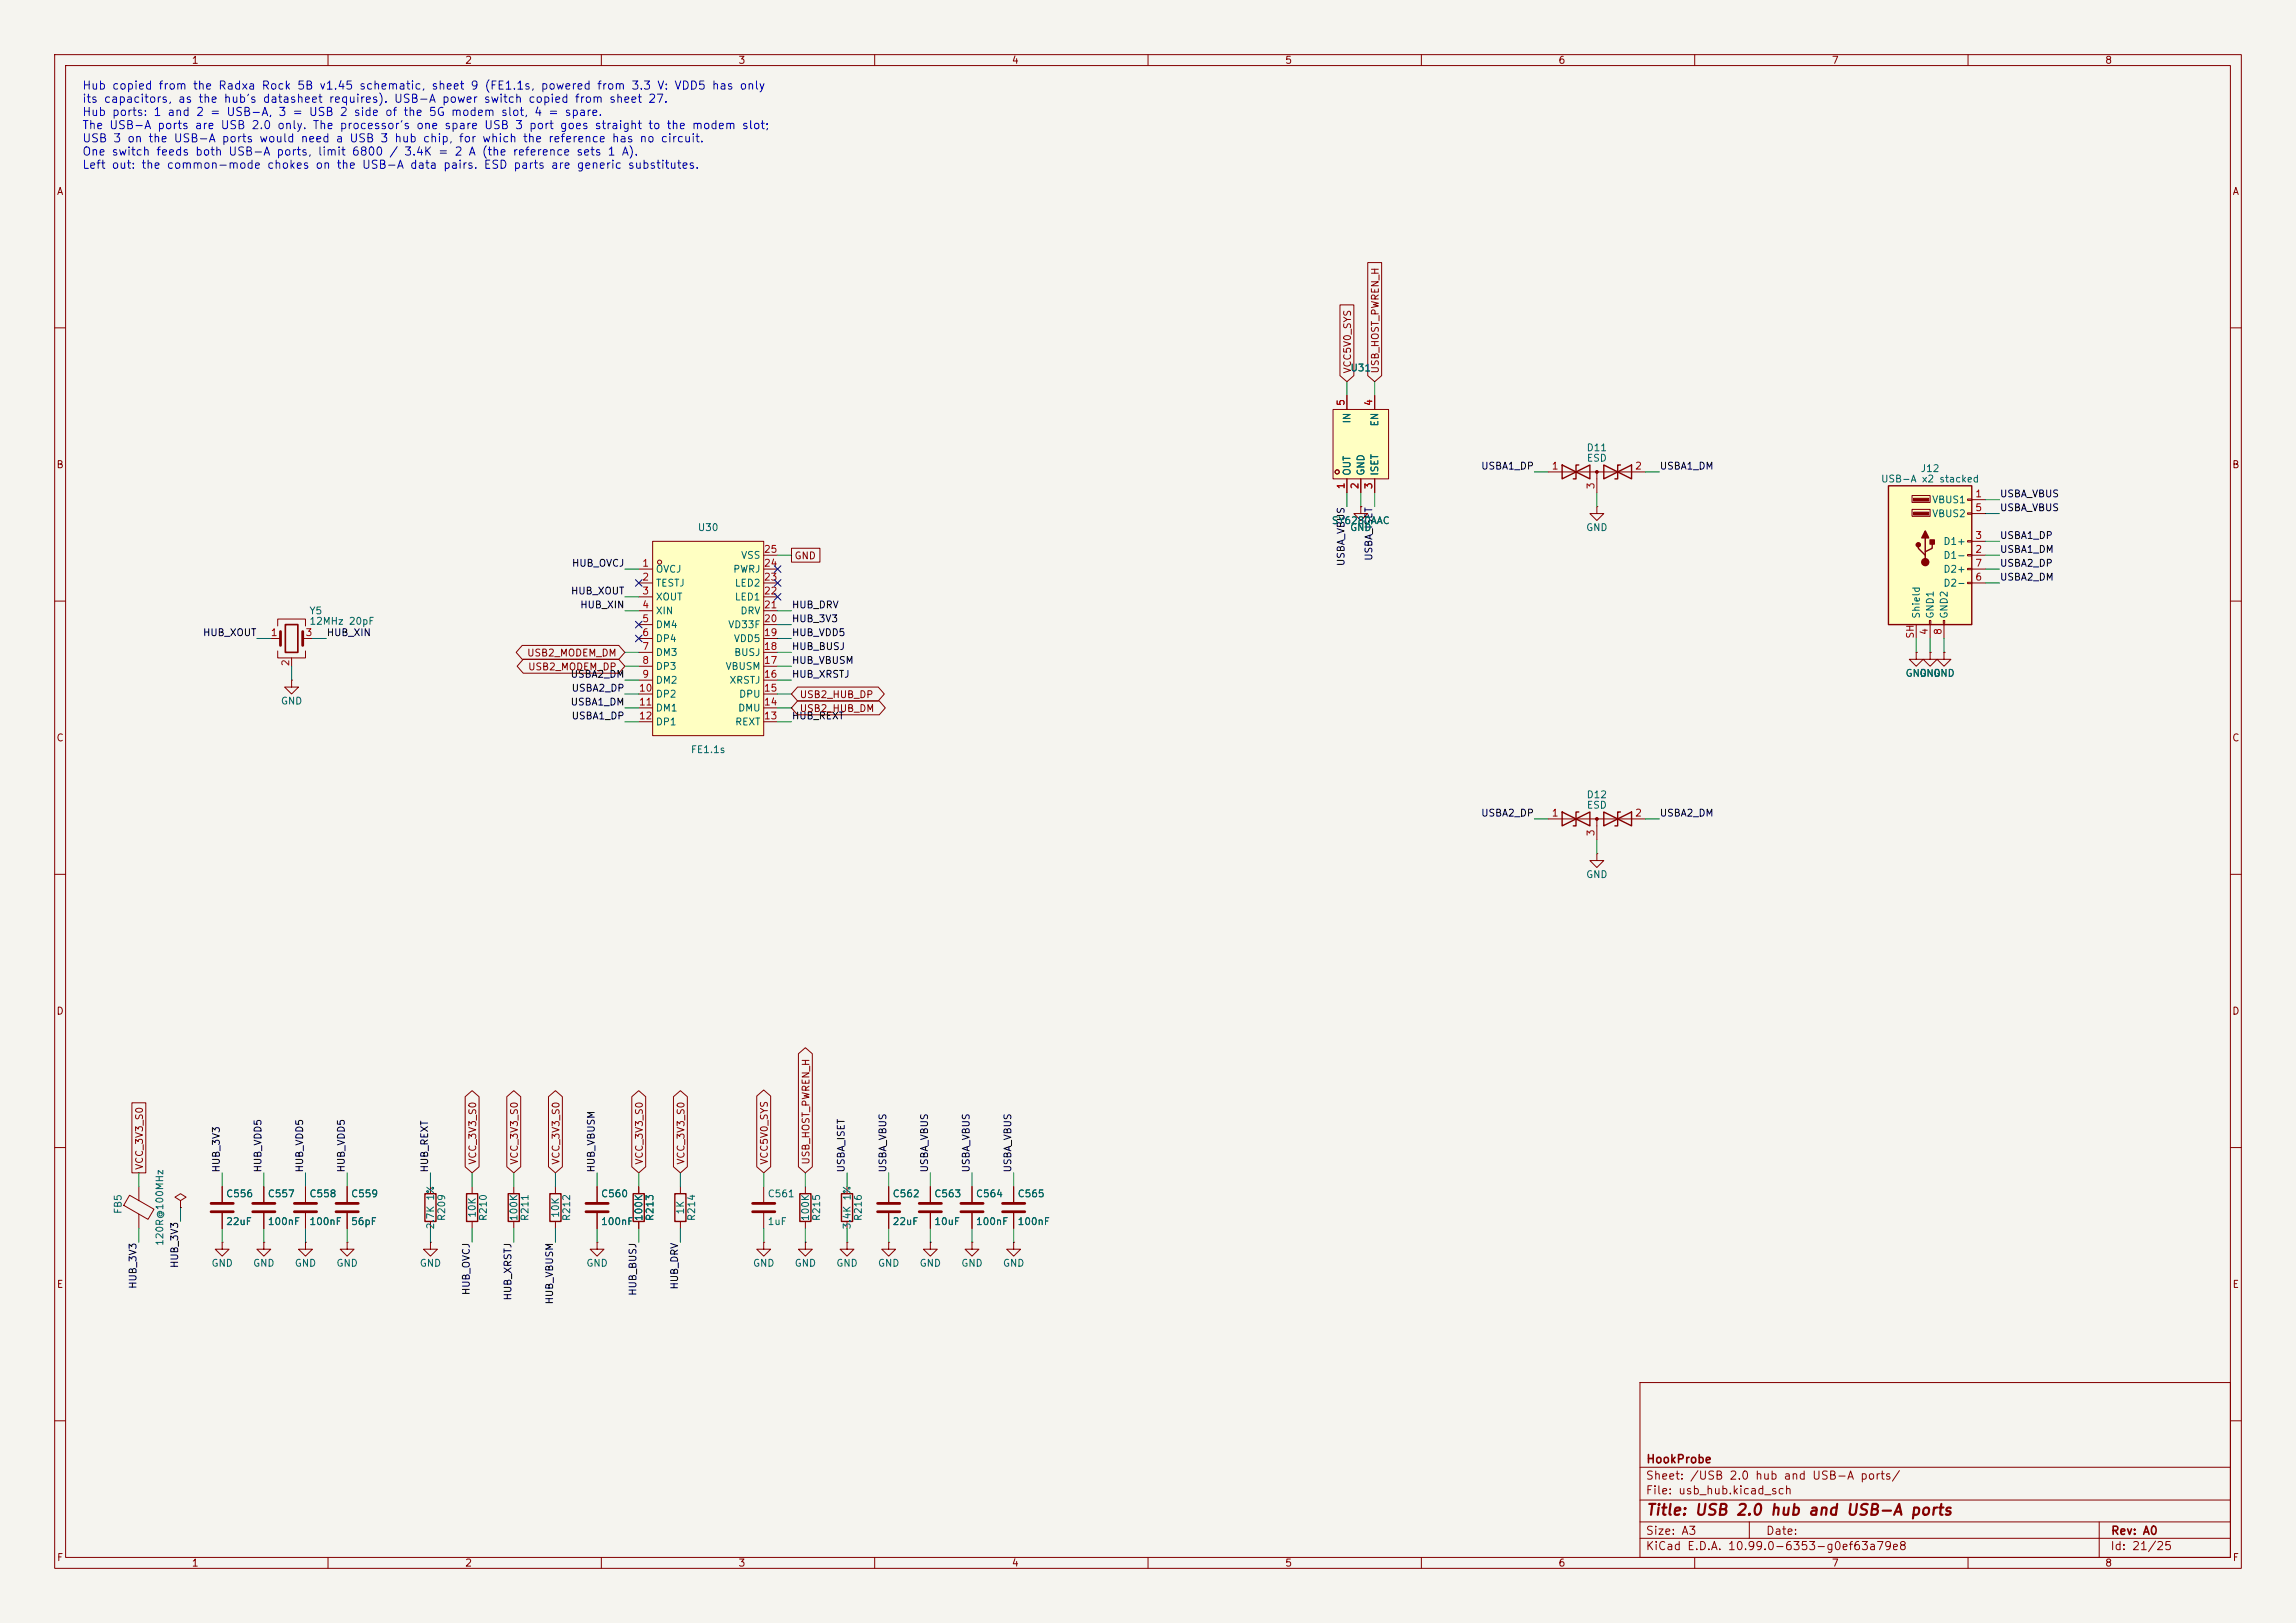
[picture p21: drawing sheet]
<svg xmlns="http://www.w3.org/2000/svg" width="420mm" height="297mm" viewBox="0 0 420 297" stroke-linecap="round" stroke-linejoin="round" font-family="sans-serif">
<defs><g id="words">
<text font-size="2" fill="#840000" x="301" y="277.8">Title: USB 2.0 hub and USB-A ports</text>
<g font-size="1.5" fill="#0000c2">
<text x="15" y="16.8">Hub copied from the Radxa Rock 5B v1.45 schematic, sheet 9 (FE1.1s, powered from 3.3 V: VDD5 has only</text>
<text x="15" y="19.2">its capacitors, as the hub's datasheet requires). USB-A power switch copied from sheet 27.</text>
<text x="15" y="21.6">Hub ports: 1 and 2 = USB-A, 3 = USB 2 side of the 5G modem slot, 4 = spare.</text>
<text x="15" y="24">The USB-A ports are USB 2.0 only. The processor's one spare USB 3 port goes straight to the modem slot;</text>
<text x="15" y="26.4">USB 3 on the USB-A ports would need a USB 3 hub chip, for which the reference has no circuit.</text>
<text x="15" y="28.8">One switch feeds both USB-A ports, limit 6800 / 3.4K = 2 A (the reference sets 1 A).</text>
<text x="15" y="31.3">Left out: the common-mode chokes on the USB-A data pairs. ESD parts are generic substitutes.</text>
</g>
<g font-size="1.5" fill="#840000">
<text x="301" y="268.1">HookProbe</text>
<text x="300.9" y="273.8">File: usb_hub.kicad_sch</text>
<text x="300.9" y="271.1">Sheet: /USB 2.0 hub and USB-A ports/</text>
<text x="300.9" y="281.2">Size: A3</text>
<text x="322.9" y="281.2">Date:</text>
<text x="386" y="281.2">Rev: A0</text>
<text x="300.9" y="284">KiCad E.D.A. 10.99.0-6353-g0ef63a79e8</text>
<text x="385.9" y="284">Id: 21/25</text>
</g>
<g font-size="1.3" fill="#840000">
<text x="35" y="12">1</text>
<text x="85" y="12">2</text>
<text x="135" y="12">3</text>
<text x="185" y="12">4</text>
<text x="235" y="12">5</text>
<text x="285" y="12">6</text>
<text x="335" y="12">7</text>
<text x="385" y="12">8</text>
<text x="10.3" y="36">A</text>
<text x="408.3" y="36">A</text>
<text x="247.4" y="68.4" transform="rotate(-90 247.4 68.4)">VCC5V0_SYS</text>
<text x="252.5" y="68.4" transform="rotate(-90 252.5 68.4)">USB_HOST_PWREN_H</text>
<text x="10.2" y="86">B</text>
<text x="408.2" y="86">B</text>
<text x="145.2" y="102.7">GND</text>
<text x="96.3" y="120.4">USB2_MODEM_DM</text>
<text x="96.5" y="123">USB2_MODEM_DP</text>
<text x="146.2" y="128.1">USB2_HUB_DP</text>
<text x="146.2" y="130.6">USB2_HUB_DM</text>
<text x="10.2" y="136">C</text>
<text x="408.2" y="136">C</text>
<text x="10.2" y="186">D</text>
<text x="408.2" y="186">D</text>
<text x="26.5" y="214.2" transform="rotate(-90 26.5 214.2)">VCC_3V3_S0</text>
<text x="87.4" y="213.2" transform="rotate(-90 87.4 213.2)">VCC_3V3_S0</text>
<text x="95" y="213.2" transform="rotate(-90 95 213.2)">VCC_3V3_S0</text>
<text x="102.7" y="213.2" transform="rotate(-90 102.7 213.2)">VCC_3V3_S0</text>
<text x="117.9" y="213.2" transform="rotate(-90 117.9 213.2)">VCC_3V3_S0</text>
<text x="125.5" y="213.2" transform="rotate(-90 125.5 213.2)">VCC_3V3_S0</text>
<text x="140.8" y="213.2" transform="rotate(-90 140.8 213.2)">VCC5V0_SYS</text>
<text x="148.4" y="213.2" transform="rotate(-90 148.4 213.2)">USB_HOST_PWREN_H</text>
<text x="10.3" y="236">E</text>
<text x="408.3" y="236">E</text>
<text x="10.3" y="286">F</text>
<text x="35" y="287">1</text>
<text x="85" y="287">2</text>
<text x="135" y="287">3</text>
<text x="185" y="287">4</text>
<text x="235" y="287">5</text>
<text x="285" y="287">6</text>
<text x="335" y="287">7</text>
<text x="385" y="287">8</text>
<text x="408.3" y="286">F</text>
</g>
<g font-size="1.3" fill="#006464">
<text x="246.9" y="68.3">U31</text>
<text x="247.3" y="77.6" transform="rotate(-90 247.3 77.6)">IN</text>
<text x="252.4" y="78.1" transform="rotate(-90 252.4 78.1)">EN</text>
<text x="290.1" y="82.9">D11</text>
<text x="247.3" y="87.1" transform="rotate(-90 247.3 87.1)">OUT</text>
<text x="249.9" y="87.1" transform="rotate(-90 249.9 87.1)">GND</text>
<text x="252.4" y="87.1" transform="rotate(-90 252.4 87.1)">ISET</text>
<text x="290.2" y="84.8">ESD</text>
<text x="344" y="88.6">USB-A x2 stacked</text>
<text x="351.2" y="86.7">J12</text>
<text x="353.3" y="92.4">VBUS1</text>
<text x="353.3" y="94.9">VBUS2</text>
<text x="127.5" y="97.5">U30</text>
<text x="243.5" y="96.2">SY6280AAC</text>
<text x="246.9" y="97.5">GND</text>
<text x="290" y="97.5">GND</text>
<text x="355.4" y="100">D1+</text>
<text x="119.9" y="105.1">OVCJ</text>
<text x="119.9" y="107.6">TESTJ</text>
<text x="134" y="105.1">PWRJ</text>
<text x="134.3" y="107.6">LED2</text>
<text x="135.5" y="102.6">VSS</text>
<text x="355.4" y="102.6">D1-</text>
<text x="355.4" y="107.6">D2-</text>
<text x="355.4" y="105.1">D2+</text>
<text x="56.5" y="112.7">Y5</text>
<text x="119.9" y="110.2">XOUT</text>
<text x="119.9" y="112.7">XIN</text>
<text x="134.3" y="110.2">LED1</text>
<text x="135.3" y="112.7">DRV</text>
<text x="351.5" y="113.3" transform="rotate(-90 351.5 113.3)">Shield</text>
<text x="354" y="113.3" transform="rotate(-90 354 113.3)">GND1</text>
<text x="356.6" y="113.3" transform="rotate(-90 356.6 113.3)">GND2</text>
<text x="56.5" y="114.6">12MHz 20pF</text>
<text x="119.9" y="115.3">DM4</text>
<text x="119.9" y="117.8">DP4</text>
<text x="133.1" y="115.3">VD33F</text>
<text x="134.1" y="117.8">VDD5</text>
<text x="119.9" y="120.3">DM3</text>
<text x="119.9" y="122.9">DP3</text>
<text x="119.9" y="125.4">DM2</text>
<text x="132.6" y="122.9">VBUSM</text>
<text x="133.3" y="125.4">XRSTJ</text>
<text x="134.2" y="120.3">BUSJ</text>
<text x="348.5" y="124.2">GND</text>
<text x="351" y="124.2">GND</text>
<text x="353.5" y="124.2">GND</text>
<text x="51.3" y="129.2">GND</text>
<text x="119.9" y="128">DP2</text>
<text x="119.9" y="130.5">DM1</text>
<text x="134.9" y="130.5">DMU</text>
<text x="135.1" y="128">DPU</text>
<text x="119.9" y="133">DP1</text>
<text x="134.4" y="133">REXT</text>
<text x="126.3" y="138.1">FE1.1s</text>
<text x="290.1" y="146.4">D12</text>
<text x="290.2" y="148.3">ESD</text>
<text x="290" y="161">GND</text>
<text x="41.3" y="219.4">C556</text>
<text x="48.9" y="219.4">C557</text>
<text x="56.5" y="219.4">C558</text>
<text x="64.1" y="219.4">C559</text>
<text x="109.8" y="219.4">C560</text>
<text x="140.3" y="219.4">C561</text>
<text x="163.2" y="219.4">C562</text>
<text x="170.8" y="219.4">C563</text>
<text x="178.4" y="219.4">C564</text>
<text x="186" y="219.4">C565</text>
<text x="22.6" y="222.3" transform="rotate(-90 22.6 222.3)">FB5</text>
<text x="41.3" y="224.5">22uF</text>
<text x="48.9" y="224.5">100nF</text>
<text x="56.5" y="224.5">100nF</text>
<text x="64.1" y="224.5">56pF</text>
<text x="79.7" y="225.1" transform="rotate(-90 79.7 225.1)">2.7K 1%</text>
<text x="81.7" y="223.6" transform="rotate(-90 81.7 223.6)">R209</text>
<text x="87.3" y="223" transform="rotate(-90 87.3 223)">10K</text>
<text x="89.4" y="223.6" transform="rotate(-90 89.4 223.6)">R210</text>
<text x="94.9" y="223.6" transform="rotate(-90 94.9 223.6)">100K</text>
<text x="97" y="223.6" transform="rotate(-90 97 223.6)">R211</text>
<text x="102.6" y="223" transform="rotate(-90 102.6 223)">10K</text>
<text x="104.6" y="223.6" transform="rotate(-90 104.6 223.6)">R212</text>
<text x="109.8" y="224.5">100nF</text>
<text x="117.8" y="223.6" transform="rotate(-90 117.8 223.6)">100K</text>
<text x="119.8" y="223.6" transform="rotate(-90 119.8 223.6)">R213</text>
<text x="125.4" y="222.3" transform="rotate(-90 125.4 222.3)">1K</text>
<text x="127.5" y="223.6" transform="rotate(-90 127.5 223.6)">R214</text>
<text x="140.3" y="224.5">1uF</text>
<text x="148.3" y="223.6" transform="rotate(-90 148.3 223.6)">100K</text>
<text x="150.3" y="223.6" transform="rotate(-90 150.3 223.6)">R215</text>
<text x="155.9" y="225.1" transform="rotate(-90 155.9 225.1)">3.4K 1%</text>
<text x="157.9" y="223.6" transform="rotate(-90 157.9 223.6)">R216</text>
<text x="163.2" y="224.5">22uF</text>
<text x="170.8" y="224.5">10uF</text>
<text x="178.4" y="224.5">100nF</text>
<text x="186" y="224.5">100nF</text>
<text x="30.2" y="228.1" transform="rotate(-90 30.2 228.1)">120R@100MHz</text>
<text x="38.6" y="232.1">GND</text>
<text x="46.2" y="232.1">GND</text>
<text x="53.8" y="232.1">GND</text>
<text x="61.4" y="232.1">GND</text>
<text x="76.7" y="232.1">GND</text>
<text x="107.2" y="232.1">GND</text>
<text x="137.6" y="232.1">GND</text>
<text x="145.3" y="232.1">GND</text>
<text x="152.9" y="232.1">GND</text>
<text x="160.5" y="232.1">GND</text>
<text x="168.1" y="232.1">GND</text>
<text x="175.7" y="232.1">GND</text>
<text x="183.4" y="232.1">GND</text>
</g>
<g font-size="1.3" fill="#a90000">
<text x="246.2" y="74.4" transform="rotate(-90 246.2 74.4)">5</text>
<text x="251.3" y="74.4" transform="rotate(-90 251.3 74.4)">4</text>
<text x="246.2" y="89.6" transform="rotate(-90 246.2 89.6)">1</text>
<text x="248.8" y="89.6" transform="rotate(-90 248.8 89.6)">2</text>
<text x="251.3" y="89.6" transform="rotate(-90 251.3 89.6)">3</text>
<text x="283.7" y="86.2">1</text>
<text x="292" y="89.6" transform="rotate(-90 292 89.6)">3</text>
<text x="299" y="86.2">2</text>
<text x="361.2" y="91.3">1</text>
<text x="361.2" y="93.8">5</text>
<text x="139.6" y="101.5">25</text>
<text x="361.2" y="101.5">2</text>
<text x="361.2" y="98.9">3</text>
<text x="117.4" y="104">1</text>
<text x="117.4" y="106.5">2</text>
<text x="139.6" y="106.5">23</text>
<text x="139.6" y="104">24</text>
<text x="361.2" y="106.5">6</text>
<text x="361.2" y="104">7</text>
<text x="117.4" y="109.1">3</text>
<text x="117.4" y="111.6">4</text>
<text x="139.6" y="111.6">21</text>
<text x="139.6" y="109.1">22</text>
<text x="49.4" y="116.7">1</text>
<text x="55.8" y="116.7">3</text>
<text x="117.4" y="114.2">5</text>
<text x="117.4" y="116.7">6</text>
<text x="117.4" y="119.2">7</text>
<text x="139.6" y="119.2">18</text>
<text x="139.6" y="116.7">19</text>
<text x="139.6" y="114.2">20</text>
<text x="350.4" y="117" transform="rotate(-90 350.4 117)">SH</text>
<text x="352.9" y="116.3" transform="rotate(-90 352.9 116.3)">4</text>
<text x="355.5" y="116.3" transform="rotate(-90 355.5 116.3)">8</text>
<text x="53.2" y="122" transform="rotate(-90 53.2 122)">2</text>
<text x="117.4" y="121.8">8</text>
<text x="117.4" y="124.3">9</text>
<text x="139.6" y="124.3">16</text>
<text x="139.6" y="121.8">17</text>
<text x="116.8" y="126.9">10</text>
<text x="116.8" y="129.4">11</text>
<text x="116.8" y="131.9">12</text>
<text x="139.6" y="131.9">13</text>
<text x="139.6" y="129.4">14</text>
<text x="139.6" y="126.9">15</text>
<text x="283.7" y="149.7">1</text>
<text x="299" y="149.7">2</text>
<text x="292" y="153.1" transform="rotate(-90 292 153.1)">3</text>
</g>
<g font-size="1.3" fill="#0f0f0f">
<text x="270.8" y="86.2">USBA1_DP</text>
<text x="303.5" y="86.2">USBA1_DM</text>
<text x="365.7" y="91.3">USBA_VBUS</text>
<text x="365.7" y="93.9">USBA_VBUS</text>
<text x="365.7" y="101.5">USBA1_DM</text>
<text x="365.7" y="98.9">USBA1_DP</text>
<text x="104.5" y="104">HUB_OVCJ</text>
<text x="246.3" y="103.7" transform="rotate(-90 246.3 103.7)">USBA_VBUS</text>
<text x="251.3" y="102.7" transform="rotate(-90 251.3 102.7)">USBA_ISET</text>
<text x="365.7" y="106.6">USBA2_DM</text>
<text x="365.7" y="104">USBA2_DP</text>
<text x="104.3" y="109.1">HUB_XOUT</text>
<text x="106" y="111.6">HUB_XIN</text>
<text x="144.8" y="111.6">HUB_DRV</text>
<text x="37" y="116.7">HUB_XOUT</text>
<text x="59.7" y="116.7">HUB_XIN</text>
<text x="144.8" y="116.7">HUB_VDD5</text>
<text x="144.8" y="119.3">HUB_BUSJ</text>
<text x="144.8" y="114.2">HUB_3V3</text>
<text x="104.3" y="124.3">USBA2_DM</text>
<text x="144.8" y="121.8">HUB_VBUSM</text>
<text x="144.8" y="124.3">HUB_XRSTJ</text>
<text x="104.3" y="129.4">USBA1_DM</text>
<text x="104.5" y="126.9">USBA2_DP</text>
<text x="104.5" y="132">USBA1_DP</text>
<text x="144.8" y="132">HUB_REXT</text>
<text x="270.8" y="149.7">USBA2_DP</text>
<text x="303.5" y="149.7">USBA2_DM</text>
<text x="40.5" y="214.7" transform="rotate(-90 40.5 214.7)">HUB_3V3</text>
<text x="48.1" y="214.7" transform="rotate(-90 48.1 214.7)">HUB_VDD5</text>
<text x="55.8" y="214.7" transform="rotate(-90 55.8 214.7)">HUB_VDD5</text>
<text x="63.4" y="214.7" transform="rotate(-90 63.4 214.7)">HUB_VDD5</text>
<text x="78.6" y="214.7" transform="rotate(-90 78.6 214.7)">HUB_REXT</text>
<text x="109.1" y="214.7" transform="rotate(-90 109.1 214.7)">HUB_VBUSM</text>
<text x="154.8" y="214.7" transform="rotate(-90 154.8 214.7)">USBA_ISET</text>
<text x="162.4" y="214.7" transform="rotate(-90 162.4 214.7)">USBA_VBUS</text>
<text x="170.1" y="214.7" transform="rotate(-90 170.1 214.7)">USBA_VBUS</text>
<text x="177.7" y="214.7" transform="rotate(-90 177.7 214.7)">USBA_VBUS</text>
<text x="185.3" y="214.7" transform="rotate(-90 185.3 214.7)">USBA_VBUS</text>
<text x="32.9" y="232.2" transform="rotate(-90 32.9 232.2)">HUB_3V3</text>
<text x="25.3" y="236" transform="rotate(-90 25.3 236)">HUB_3V3</text>
<text x="86.2" y="237.1" transform="rotate(-90 86.2 237.1)">HUB_OVCJ</text>
<text x="93.9" y="238.1" transform="rotate(-90 93.9 238.1)">HUB_XRSTJ</text>
<text x="101.5" y="238.8" transform="rotate(-90 101.5 238.8)">HUB_VBUSM</text>
<text x="116.7" y="237.2" transform="rotate(-90 116.7 237.2)">HUB_BUSJ</text>
<text x="124.3" y="236.1" transform="rotate(-90 124.3 236.1)">HUB_DRV</text>
</g>
</g></defs>
<path d="M0 0h420v297h-420z" fill="#f5f4ef" stroke="#f5f4ef" stroke-width=".18"/>
<g fill="none" stroke="#840000" stroke-width=".18">
<path d="M10 10h400v277h-400zM12 12h396v273h-396zM60 10v2M110 10v2M160 10v2M210 10v2M260 10v2M310 10v2M360 10v2M10 60h2M408 60h2M10 110h2"/>
<path d="M408 110h2M10 160h2M408 160h2M10 210h2M63.5 217.2v2.8M109.2 217.2v2.8M116.8 217.2v1.2M124.5 217.2v1.2M154.9 217.2v1.2M162.6 217.2v2.8M170.2 217.2v2.8M177.8 217.2v2.8"/>
<path d="M408 210h2M63.5 222v2.8M109.2 227.3v1.3h1.3l-1.3 1.3-1.3-1.3h1.3M109.2 227.3h.1M109.2 222v2.8M116.8 223.5v1.3M124.5 223.5v1.3M154.9 223.5v1.3M162.6 222v2.8M170.2 227.3v1.3h1.2l-1.2 1.3-1.3-1.3h1.3M170.2 227.3h.1M170.2 222v2.8"/>
<path d="M177.8 227.3v1.3h1.3l-1.3 1.3-1.3-1.3h1.3M177.8 227.3h.1M177.8 222v2.8M185.4 227.3v1.3h1.3l-1.3 1.3-1.3-1.3h1.3M185.4 227.3h.1M300 253h108v32h-108zM10 260h2M300 278.5h108M300 274.5h108M300 268.5h108M320 278.5v3M384 278.5v6.5"/>
<path d="M408 260h2M60 285v2M110 285v2M160 285v2M210 285v2M260 285v2M300 281.5h108M310 285v2M360 285v2"/>
</g>
<path d="M115.8 218.4h2.1v5.1h-2.1zM123.4 218.4h2.1v5.1h-2.1zM153.9 218.4h2.1v5.1h-2.1z" fill="none" stroke="#840000" stroke-width=".25"/>
<path d="M61.5 220.2h4M61.5 221.7h4M107.2 220.2h4.1M107.2 221.7h4.1M160.5 220.2h4.1M160.5 221.7h4.1M168.1 220.2h4.1M168.1 221.7h4.1M175.8 220.2h4M175.8 221.7h4" fill="none" stroke="#840000" stroke-width=".51"/>
<path d="M345.4 88.9h15.3v25.4h-15.3z" fill="#ffffc2"/>
<path d="M345.4 88.9h15.3v25.4h-15.3zM350.9 99.7v.6l1.3 1.3v.6M352.2 98.4v2.6M353.4 99.1v1.2l-1.2 .7v.6M285.7 148.6l5.1 2.5v-2.5l-5.1 2.5zM288.8 148.6h-.5v2.5h-.5M293.4 148.6l5 2.5v-2.5l-5 2.5zM296.4 148.6h-.5v2.5h-.5" fill="none" stroke="#840000" stroke-width=".25"/>
<g fill="#840000" stroke="#840000" stroke-width=".25">
<path d="M352.2 97.2l.6 1.2h-1.3z"/>
<path d="M353.1 98.8h.7v.8h-.7z"/>
<circle cx="350.9" cy="99.7" r=".38"/>
<circle cx="352.2" cy="102.9" r=".63"/>
</g>
<g fill="#840000" stroke="#840000" stroke-width=".18">
<path d="M350 91.2h2.8v.5h-2.8z"/>
<path d="M350 93.7h2.8v.5h-2.8z"/>
<circle cx="292.1" cy="149.9" r=".25"/>
</g>
<g fill="none" stroke="#840000" stroke-width=".18">
<path d="M292.1 92.7v1.3h1.3l-1.3 1.3-1.3-1.3h1.3M292.1 92.7h.1M349.8 90.7h3.3v1.2h-3.3zM349.8 93.2h3.3v1.3h-3.3zM359.9 91.3h.8v.3h-.8zM359.9 93.9h.8v.2h-.8zM359.9 98.9h.8v.3h-.8zM360.7 91.4h2.5M360.7 99.1h2.5M360.7 94h2.5M350.5 119.4v1.3h1.3l-1.3 1.2-1.3-1.2h1.3M350.5 119.4h.1"/>
<path d="M350.5 114.3v2.5M352.9 113.5h.3v.8h-.3zM353.1 119.4v1.3h1.2l-1.2 1.2-1.3-1.2h1.3M353.1 119.4h.1M353.1 114.3v2.5M355.5 113.5h.2v.8h-.2zM355.6 114.3v2.5M359.9 101.5h.8v.2h-.8zM359.9 104h.8v.3h-.8zM359.9 106.6h.8v.2h-.8zM360.7 101.6h2.5M360.7 106.7h2.5"/>
<path d="M360.7 104.1h2.5M283.2 149.9h17.8M292.1 149.9v3.8M185.4 217.2v2.8M162.6 227.3v1.3h1.2l-1.2 1.3-1.3-1.3h1.3M162.6 227.3h.1M185.4 222v2.8"/>
</g>
<path d="M183.4 220.2h4.1M183.4 221.7h4.1" fill="none" stroke="#840000" stroke-width=".51"/>
<path d="M243.8 74.9h10.2v12.7h-10.2z" fill="#ffffc2"/>
<g fill="none" stroke="#840000" stroke-width=".18">
<path d="M243.8 74.9h10.2v12.7h-10.2zM246.4 72.4v2.5M251.5 72.4v2.5M246.4 87.6v2.6M248.9 92.7v1.3h1.3l-1.3 1.3-1.3-1.3h1.3M248.9 92.7h.1M248.9 87.6v2.6M251.5 87.6v2.6M283.2 86.4h17.8M292.1 86.4v3.8M49.5 116.8h1.8M50.8 114.6v-1.3h5.1v1.3"/>
<path d="M50.8 119.1v1.3h5.1v-1.3M55.4 116.8h1.7M355.6 119.4v1.3h1.3l-1.3 1.2-1.3-1.2h1.3M355.6 119.4h.1M53.3 124.5v1.2h1.3l-1.3 1.3-1.2-1.3h1.2M53.3 124.5h.1M53.3 120.4v1.5M292.1 156.2v1.3h1.3l-1.3 1.3-1.3-1.3h1.3M292.1 156.2h.1M23.7 218.7l4.5 2.6-1.1 1.8-4.5-2.5zM25.4 217.2v2.5M33 219.7l1-.6-1-.7-1 .7 1 .6v1.3"/>
<path d="M40.6 217.2v2.8M48.3 217.2v2.8M55.9 217.2v2.8M78.7 217.2v1.2M94 217.2v1.2M101.6 217.2v1.2M139.7 217.2v2.8M147.3 217.2v1.2M25.4 222.2v2.6M33 221h.1M40.6 227.3v1.3h1.3l-1.3 1.3-1.2-1.3h1.2M40.6 227.3h.1"/>
<path d="M40.6 222v2.8M48.3 227.3v1.3h1.2l-1.2 1.3-1.3-1.3h1.3M48.3 227.3h.1M48.3 222v2.8M55.9 227.3v1.3h1.2l-1.2 1.3-1.3-1.3h1.3M55.9 227.3h.1M55.9 222v2.8M63.5 227.3v1.3h1.3l-1.3 1.3-1.3-1.3h1.3M63.5 227.3h.1M78.7 227.3v1.3h1.3l-1.3 1.3-1.2-1.3h1.2M78.7 227.3h.1M78.7 223.5v1.3"/>
<path d="M94 223.5v1.3M101.6 223.5v1.3M139.7 227.3v1.3h1.3l-1.3 1.3-1.3-1.3h1.3M139.7 227.3h.1M139.7 222v2.8M147.3 223.5v1.3M154.9 227.3v1.3h1.3l-1.3 1.3-1.2-1.3h1.2M154.9 227.3h.1"/>
<circle cx="244.6" cy="86.4" r=".38"/>
</g>
<path d="M51.3 115.6v2.5M55.4 115.6v2.5M38.6 220.2h4.1M38.6 221.7h4.1M46.2 220.2h4.1M46.2 221.7h4.1M53.8 220.2h4.1M53.8 221.7h4.1M137.7 220.2h4M137.7 221.7h4" fill="none" stroke="#840000" stroke-width=".51"/>
<path d="M285.7 85.1l5.1 2.5v-2.5l-5.1 2.5zM288.8 85.1h-.5v2.5h-.5M293.4 85.1l5 2.5v-2.5l-5 2.5zM296.4 85.1h-.5v2.5h-.5M77.7 218.4h2.1v5.1h-2.1zM93 218.4h2v5.1h-2zM100.6 218.4h2v5.1h-2zM146.3 218.4h2v5.1h-2z" fill="none" stroke="#840000" stroke-width=".25"/>
<circle cx="292.1" cy="86.4" r=".25" fill="#840000" stroke="#840000" stroke-width=".18"/>
<path d="M52.2 114.3h2.3v5.1h-2.3z" fill="none" stroke="#840000" stroke-width=".3"/>
<path d="M119.4 99.1h20.3v35.5h-20.3z" fill="#ffffc2"/>
<g fill="none" stroke="#840000" stroke-width=".18">
<path d="M245.1 55.8h2.6v12.9l-1.3 1.2-1.3-1.2zM250.2 48.1h2.5v20.6l-1.2 1.2-1.3-1.2zM246.4 72.4v2.5M251.5 72.4v2.5M119.4 99.1h20.3v35.5h-20.3zM246.4 87.6v2.6M248.9 92.7h.1M248.9 87.6v2.6M251.5 87.6v2.6M95.5 118.1h17.7l1.1 1.3-1.1 1.3h-17.7l-1.1-1.3zM116.8 104.1h2.6M116.8 106.7h2.6"/>
<path d="M116.8 109.2h2.6M116.8 111.8h2.6M116.8 114.3h2.6M116.8 116.8h2.6M116.8 119.4h2.6M139.7 104.1h2.5M139.7 106.7h2.5M139.7 109.2h2.5M139.7 111.8h2.5M139.7 114.3h2.5M139.7 116.8h2.5M139.7 119.4h2.5"/>
<path d="M139.7 101.6h2.5M144.8 100.3h5.2v2.6h-5.2zM350.5 119.4h.1M353.1 119.4h.1M355.6 119.4h.1M95.7 120.6h17.5l1.1 1.3-1.1 1.3h-17.5l-1.1-1.3zM116.8 121.9h2.6M116.8 124.5h2.6M116.8 127h2.6M116.8 129.5h2.6M116.8 132.1h2.6M139.7 121.9h2.5"/>
<path d="M139.7 124.5h2.5M139.7 127h2.5M139.7 129.5h2.5M139.7 132.1h2.5M145.9 125.7h14.8l1.1 1.3-1.1 1.3h-14.8l-1.1-1.3zM145.9 128.3h14.9l1.1 1.2-1.1 1.3h-14.9l-1.1-1.3zM146 192.8l1.3-1.1 1.3 1.1v20.7l-1.3 1.1-1.3-1.1zM24.1 201.8h2.6v12.8h-2.6zM40.6 217.2v2.8M48.3 217.2v2.8M55.9 217.2v2.8M63.5 217.2v2.8"/>
<path d="M85.1 200.7l1.3-1.1 1.2 1.1v12.8l-1.2 1.1-1.3-1.1zM86.4 217.2v1.2M92.7 200.7l1.3-1.1 1.3 1.1v12.8l-1.3 1.1-1.3-1.1zM100.3 200.7l1.3-1.1 1.3 1.1v12.8l-1.3 1.1-1.3-1.1zM109.2 217.2v2.8M115.6 200.7l1.2-1.1 1.3 1.1v12.8l-1.3 1.1-1.2-1.1zM116.8 217.2v1.2M123.2 200.7l1.3-1.1 1.2 1.1v12.8l-1.2 1.1-1.3-1.1zM138.4 200.6l1.3-1.1 1.3 1.1v12.9l-1.3 1.1-1.3-1.1zM162.6 217.2v2.8M170.2 217.2v2.8M177.8 217.2v2.8"/>
<path d="M185.4 217.2v2.8M40.6 222v2.8M48.3 222v2.8M55.9 222v2.8M63.5 222v2.8M86.4 223.5v1.3M109.2 222v2.8M116.8 223.5v1.3M147.3 227.3v1.3h1.3l-1.3 1.3-1.3-1.3h1.3M147.3 227.3h.1M162.6 222v2.8M170.2 222v2.8"/>
<path d="M177.8 222v2.8M185.4 222v2.8"/>
<circle cx="120.7" cy="102.9" r=".38"/>
</g>
<path d="M85.3 218.4h2.1v5.1h-2.1z" fill="none" stroke="#840000" stroke-width=".25"/>
<g fill="none" stroke="#009600" stroke-width=".18">
<path d="M246.4 69.9v2.5M251.5 69.9v2.5M246.4 90.2v2.5M248.9 90.2v2.5M251.5 90.2v2.5M280.7 86.4h2.5M292.1 90.2v2.5M301 86.4h2.5M363.2 99.1h2.6M363.2 94h2.6M363.2 91.4h2.6M47 116.8h2.5"/>
<path d="M57.1 116.8h2.6M114.3 104.1h2.5M114.3 111.8h2.5M114.3 119.4h2.5M114.3 109.2h2.5M142.2 111.8h2.6M142.2 119.4h2.6M142.2 116.8h2.6M142.2 114.3h2.6M142.2 101.6h2.6M350.5 116.8v2.6M353.1 116.8v2.6"/>
<path d="M355.6 116.8v2.6M363.2 104.1h2.6M363.2 101.6h2.6M363.2 106.7h2.6M53.3 121.9v2.6M114.3 129.5h2.5M114.3 127h2.5M114.3 124.5h2.5M114.3 121.9h2.5M114.3 132.1h2.5M142.2 129.5h2.6M142.2 127h2.6"/>
<path d="M142.2 124.5h2.6M142.2 121.9h2.6M142.2 132.1h2.6M280.7 149.9h2.5M292.1 153.7v2.5M301 149.9h2.5M25.4 214.6v2.6M40.6 214.6v2.6M48.3 214.6v2.6M55.9 214.6v2.6M63.5 214.6v2.6M78.7 214.6v2.6"/>
<path d="M86.4 214.6v2.6M94 214.6v2.6M101.6 214.6v2.6M109.2 214.6v2.6M116.8 214.6v2.6M124.5 214.6v2.6M139.7 214.6v2.6M147.3 214.6v2.6M154.9 214.6v2.6M162.6 214.6v2.6M170.2 214.6v2.6M177.8 214.6v2.6"/>
<path d="M185.4 214.6v2.6M25.4 224.8v2.5M33 221v2.5M40.6 224.8v2.5M48.3 224.8v2.5M55.9 224.8v2.5M63.5 224.8v2.5M78.7 224.8v2.5M86.4 224.8v2.5M94 224.8v2.5M101.6 224.8v2.5M109.2 224.8v2.5"/>
<path d="M116.8 224.8v2.5M124.5 224.8v2.5M139.7 224.8v2.5M147.3 224.8v2.5M154.9 224.8v2.5M162.6 224.8v2.5M170.2 224.8v2.5M177.8 224.8v2.5M185.4 224.8v2.5"/>
</g>
<path d="M116.2 113.7l1.2 1.2M116.2 116.2l1.2 1.2M116.2 106.1l1.2 1.2M117.4 113.7l-1.2 1.2M117.4 116.2l-1.2 1.2M117.4 106.1l-1.2 1.2M141.6 108.6l1.2 1.2M141.6 106.1l1.2 1.2M141.6 103.5l1.2 1.2M142.8 108.6l-1.2 1.2M142.8 106.1l-1.2 1.2M142.8 103.5l-1.2 1.2" fill="none" stroke="#000084" stroke-width=".18"/>
<use href="#words"/>
</svg>
